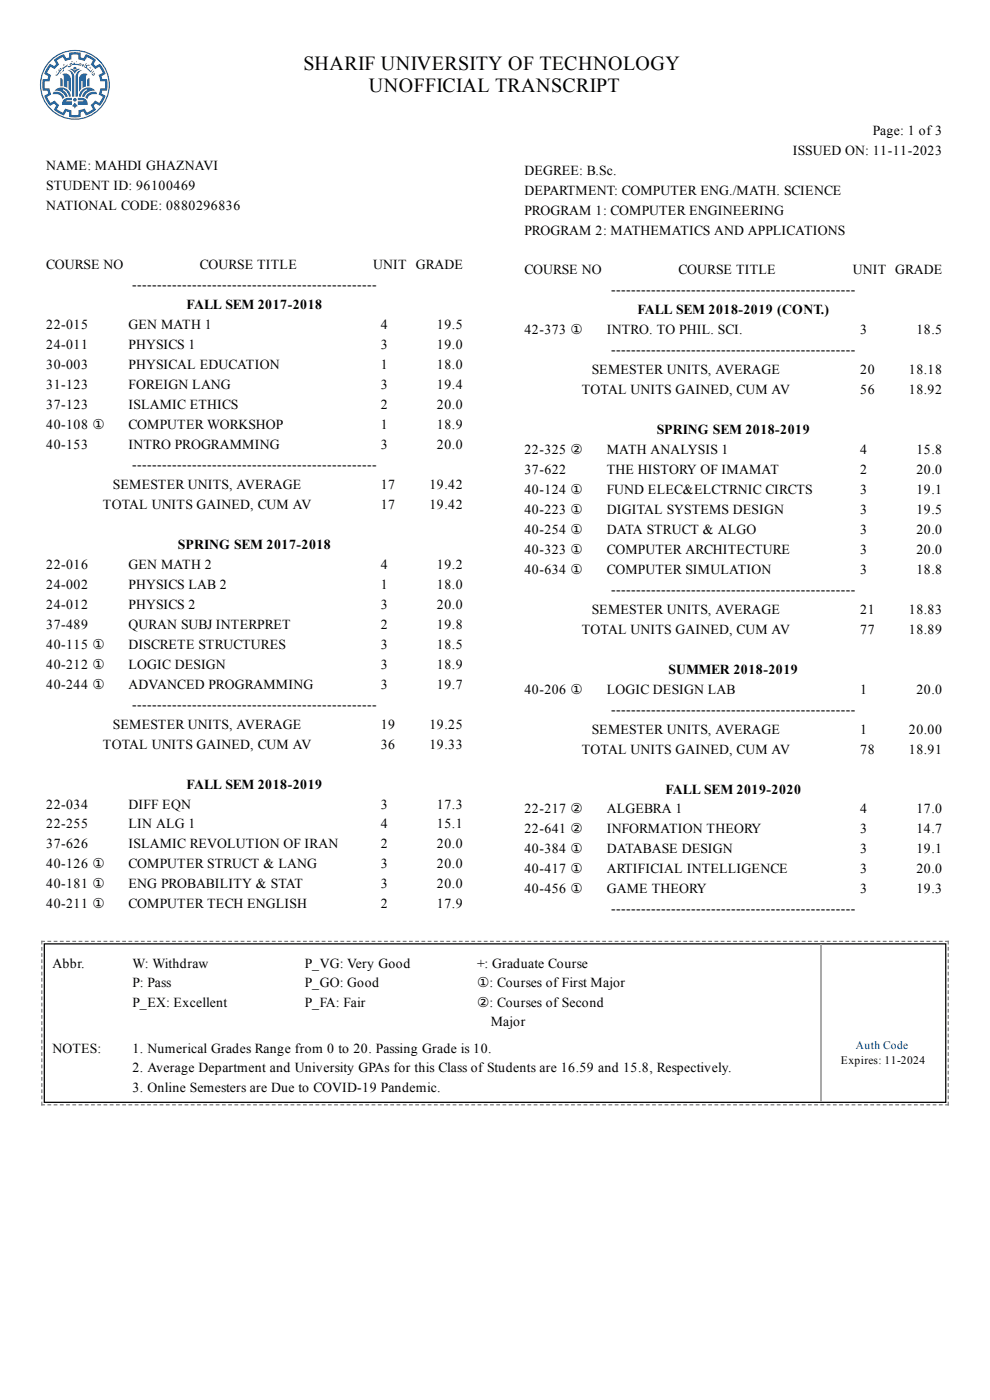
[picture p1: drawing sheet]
<svg xmlns="http://www.w3.org/2000/svg" width="210mm" height="297mm" viewBox="0 0 210 297" stroke-linecap="round" stroke-linejoin="round" font-family="sans-serif">
<defs><g id="words">
<g font-size="4.2">
<text x="64.3" y="14.8">SHARIF UNIVERSITY OF TECHNOLOGY</text>
<text x="78.2" y="19.6">UNOFFICIAL TRANSCRIPT</text>
</g>
<g font-size="2.9">
<text x="185" y="28.6">Page: 1 of 3</text>
<text x="9.8" y="36">NAME: MAHDI GHAZNAVI</text>
<text x="168.1" y="32.8">ISSUED ON: 11-11-2023</text>
<text x="9.8" y="40.2">STUDENT ID: 96100469</text>
<text x="111.2" y="37.1">DEGREE: B.Sc.</text>
<text x="111.2" y="41.3">DEPARTMENT: COMPUTER ENG./MATH. SCIENCE</text>
<text x="9.8" y="44.5">NATIONAL CODE: 0880296836</text>
<text x="111.2" y="45.5">PROGRAM 1: COMPUTER ENGINEERING</text>
<text x="111.2" y="49.8">PROGRAM 2: MATHEMATICS AND APPLICATIONS</text>
<text x="9.8" y="57.2">COURSE NO</text>
<text x="42.3" y="57.2">COURSE TITLE</text>
<text x="79.1" y="57.2">UNIT GRADE</text>
<text x="111.2" y="58.2">COURSE NO</text>
<text x="143.9" y="58.2">COURSE TITLE</text>
<text x="180.8" y="58.2">UNIT GRADE</text>
<text x="28.1" y="61.4">-------------------------------------------------</text>
<text x="39.6" y="65.6">FALL SEM 2017-2018</text>
<text x="129.6" y="62.5">-------------------------------------------------</text>
<text x="9.8" y="69.9">22-015</text>
<text x="27.3" y="69.9">GEN MATH 1</text>
<text x="80.7" y="69.9">4</text>
<text x="92.6" y="69.9">19.5</text>
<text x="111.2" y="70.9">42-373</text>
<text x="121" y="70.9">①</text>
<text x="128.6" y="70.9">INTRO. TO PHIL. SCI.</text>
<text x="135.1" y="66.7">FALL SEM 2018-2019 (CONT.)</text>
<text x="182.4" y="70.9">3</text>
<text x="194.3" y="70.9">18.5</text>
<text x="9.8" y="74.1">24-011</text>
<text x="27.3" y="74.1">PHYSICS 1</text>
<text x="80.7" y="74.1">3</text>
<text x="92.6" y="74.1">19.0</text>
<text x="129.6" y="75.2">-------------------------------------------------</text>
<text x="9.8" y="78.3">30-003</text>
<text x="9.8" y="82.6">31-123</text>
<text x="27.3" y="78.3">PHYSICAL EDUCATION</text>
<text x="27.3" y="82.6">FOREIGN LANG</text>
<text x="80.7" y="78.3">1</text>
<text x="80.7" y="82.6">3</text>
<text x="92.6" y="78.3">18.0</text>
<text x="92.6" y="82.6">19.4</text>
<text x="123.3" y="83.6">TOTAL UNITS GAINED, CUM AV</text>
<text x="125.5" y="79.4">SEMESTER UNITS, AVERAGE</text>
<text x="182.4" y="79.4">20</text>
<text x="182.4" y="83.6">56</text>
<text x="192.7" y="79.4">18.18</text>
<text x="192.7" y="83.6">18.92</text>
<text x="9.8" y="86.8">37-123</text>
<text x="27.3" y="86.8">ISLAMIC ETHICS</text>
<text x="80.7" y="86.8">2</text>
<text x="92.6" y="86.8">20.0</text>
<text x="9.8" y="91.1">40-108</text>
<text x="9.8" y="95.3">40-153</text>
<text x="19.6" y="91.1">①</text>
<text x="27.3" y="91.1">COMPUTER WORKSHOP</text>
<text x="27.3" y="95.3">INTRO PROGRAMMING</text>
<text x="80.7" y="91.1">1</text>
<text x="80.7" y="95.3">3</text>
<text x="92.6" y="91.1">18.9</text>
<text x="92.6" y="95.3">20.0</text>
<text x="139.2" y="92.1">SPRING SEM 2018-2019</text>
<text x="28.1" y="99.5">-------------------------------------------------</text>
<text x="111.2" y="96.3">22-325</text>
<text x="111.2" y="100.6">37-622</text>
<text x="121" y="96.3">②</text>
<text x="128.6" y="96.3">MATH ANALYSIS 1</text>
<text x="128.6" y="100.6">THE HISTORY OF IMAMAT</text>
<text x="182.4" y="96.3">4</text>
<text x="182.4" y="100.6">2</text>
<text x="194.3" y="96.3">15.8</text>
<text x="194.3" y="100.6">20.0</text>
<text x="21.8" y="108">TOTAL UNITS GAINED, CUM AV</text>
<text x="24" y="103.8">SEMESTER UNITS, AVERAGE</text>
<text x="80.7" y="103.8">17</text>
<text x="80.7" y="108">17</text>
<text x="91.1" y="103.8">19.42</text>
<text x="91.1" y="108">19.42</text>
<text x="111.2" y="104.8">40-124</text>
<text x="121" y="104.8">①</text>
<text x="128.6" y="104.8">FUND ELEC&amp;ELCTRNIC CIRCTS</text>
<text x="182.4" y="104.8">3</text>
<text x="194.3" y="104.8">19.1</text>
<text x="111.2" y="109.1">40-223</text>
<text x="111.2" y="113.3">40-254</text>
<text x="121" y="109.1">①</text>
<text x="121" y="113.3">①</text>
<text x="128.6" y="109.1">DIGITAL SYSTEMS DESIGN</text>
<text x="128.6" y="113.3">DATA STRUCT &amp; ALGO</text>
<text x="182.4" y="109.1">3</text>
<text x="182.4" y="113.3">3</text>
<text x="194.3" y="109.1">19.5</text>
<text x="194.3" y="113.3">20.0</text>
<text x="37.7" y="116.5">SPRING SEM 2017-2018</text>
<text x="111.2" y="117.5">40-323</text>
<text x="121" y="117.5">①</text>
<text x="128.6" y="117.5">COMPUTER ARCHITECTURE</text>
<text x="182.4" y="117.5">3</text>
<text x="194.3" y="117.5">20.0</text>
<text x="9.8" y="120.7">22-016</text>
<text x="9.8" y="124.9">24-002</text>
<text x="27.3" y="120.7">GEN MATH 2</text>
<text x="27.3" y="124.9">PHYSICS LAB 2</text>
<text x="80.7" y="120.7">4</text>
<text x="80.7" y="124.9">1</text>
<text x="92.6" y="120.7">19.2</text>
<text x="92.6" y="124.9">18.0</text>
<text x="111.2" y="121.8">40-634</text>
<text x="121" y="121.8">①</text>
<text x="128.6" y="121.8">COMPUTER SIMULATION</text>
<text x="129.6" y="126">-------------------------------------------------</text>
<text x="182.4" y="121.8">3</text>
<text x="194.3" y="121.8">18.8</text>
<text x="9.8" y="129.2">24-012</text>
<text x="27.3" y="129.2">PHYSICS 2</text>
<text x="80.7" y="129.2">3</text>
<text x="92.6" y="129.2">20.0</text>
<text x="125.5" y="130.2">SEMESTER UNITS, AVERAGE</text>
<text x="182.4" y="130.2">21</text>
<text x="192.7" y="130.2">18.83</text>
<text x="9.8" y="133.4">37-489</text>
<text x="9.8" y="137.6">40-115</text>
<text x="19.6" y="137.6">①</text>
<text x="27.3" y="133.4">QURAN SUBJ INTERPRET</text>
<text x="27.3" y="137.6">DISCRETE STRUCTURES</text>
<text x="80.7" y="133.4">2</text>
<text x="80.7" y="137.6">3</text>
<text x="92.6" y="133.4">19.8</text>
<text x="92.6" y="137.6">18.5</text>
<text x="123.3" y="134.5">TOTAL UNITS GAINED, CUM AV</text>
<text x="182.4" y="134.5">77</text>
<text x="192.7" y="134.5">18.89</text>
<text x="9.8" y="141.9">40-212</text>
<text x="19.6" y="141.9">①</text>
<text x="27.3" y="141.9">LOGIC DESIGN</text>
<text x="80.7" y="141.9">3</text>
<text x="92.6" y="141.9">18.9</text>
<text x="141.7" y="142.9">SUMMER 2018-2019</text>
<text x="9.8" y="146.1">40-244</text>
<text x="19.6" y="146.1">①</text>
<text x="27.3" y="146.1">ADVANCED PROGRAMMING</text>
<text x="80.7" y="146.1">3</text>
<text x="92.6" y="146.1">19.7</text>
<text x="111.2" y="147.2">40-206</text>
<text x="121" y="147.2">①</text>
<text x="128.6" y="147.2">LOGIC DESIGN LAB</text>
<text x="182.4" y="147.2">1</text>
<text x="194.3" y="147.2">20.0</text>
<text x="24" y="154.6">SEMESTER UNITS, AVERAGE</text>
<text x="28.1" y="150.3">-------------------------------------------------</text>
<text x="80.7" y="154.6">19</text>
<text x="91.1" y="154.6">19.25</text>
<text x="125.5" y="155.6">SEMESTER UNITS, AVERAGE</text>
<text x="129.6" y="151.4">-------------------------------------------------</text>
<text x="182.4" y="155.6">1</text>
<text x="192.7" y="155.6">20.00</text>
<text x="21.8" y="158.8">TOTAL UNITS GAINED, CUM AV</text>
<text x="80.7" y="158.8">36</text>
<text x="91.1" y="158.8">19.33</text>
<text x="123.3" y="159.9">TOTAL UNITS GAINED, CUM AV</text>
<text x="182.4" y="159.9">78</text>
<text x="192.7" y="159.9">18.91</text>
<text x="39.6" y="167.3">FALL SEM 2018-2019</text>
<text x="9.8" y="171.5">22-034</text>
<text x="27.3" y="171.5">DIFF EQN</text>
<text x="80.7" y="171.5">3</text>
<text x="92.6" y="171.5">17.3</text>
<text x="111.2" y="172.6">22-217</text>
<text x="121" y="172.6">②</text>
<text x="128.6" y="172.6">ALGEBRA 1</text>
<text x="141.1" y="168.3">FALL SEM 2019-2020</text>
<text x="182.4" y="172.6">4</text>
<text x="194.3" y="172.6">17.0</text>
<text x="9.8" y="175.8">22-255</text>
<text x="9.8" y="180">37-626</text>
<text x="27.3" y="175.8">LIN ALG 1</text>
<text x="27.3" y="180">ISLAMIC REVOLUTION OF IRAN</text>
<text x="80.7" y="175.8">4</text>
<text x="80.7" y="180">2</text>
<text x="92.6" y="175.8">15.1</text>
<text x="92.6" y="180">20.0</text>
<text x="111.2" y="176.8">22-641</text>
<text x="121" y="176.8">②</text>
<text x="128.6" y="176.8">INFORMATION THEORY</text>
<text x="182.4" y="176.8">3</text>
<text x="194.3" y="176.8">14.7</text>
<text x="9.8" y="184.2">40-126</text>
<text x="19.6" y="184.2">①</text>
<text x="27.3" y="184.2">COMPUTER STRUCT &amp; LANG</text>
<text x="80.7" y="184.2">3</text>
<text x="92.6" y="184.2">20.0</text>
<text x="111.2" y="181.1">40-384</text>
<text x="111.2" y="185.3">40-417</text>
<text x="121" y="181.1">①</text>
<text x="121" y="185.3">①</text>
<text x="128.6" y="181.1">DATABASE DESIGN</text>
<text x="128.6" y="185.3">ARTIFICIAL INTELLIGENCE</text>
<text x="182.4" y="181.1">3</text>
<text x="182.4" y="185.3">3</text>
<text x="194.3" y="181.1">19.1</text>
<text x="194.3" y="185.3">20.0</text>
<text x="9.8" y="188.5">40-181</text>
<text x="19.6" y="188.5">①</text>
<text x="27.3" y="188.5">ENG PROBABILITY &amp; STAT</text>
<text x="80.7" y="188.5">3</text>
<text x="92.6" y="188.5">20.0</text>
<text x="111.2" y="189.5">40-456</text>
<text x="121" y="189.5">①</text>
<text x="128.6" y="189.5">GAME THEORY</text>
<text x="182.4" y="189.5">3</text>
<text x="194.3" y="189.5">19.3</text>
<text x="9.8" y="192.7">40-211</text>
<text x="19.6" y="192.7">①</text>
<text x="27.3" y="192.7">COMPUTER TECH ENGLISH</text>
<text x="80.7" y="192.7">2</text>
<text x="92.6" y="192.7">17.9</text>
<text x="129.6" y="193.8">-------------------------------------------------</text>
<text x="11.1" y="205.4">Abbr.</text>
<text x="28.1" y="205.4">W: Withdraw</text>
<text x="28.1" y="209.4">P: Pass</text>
<text x="64.6" y="205.4">P_VG: Very Good</text>
<text x="64.6" y="209.4">P_GO: Good</text>
<text x="101.1" y="205.4">+: Graduate Course</text>
<text x="101.1" y="209.4">①: Courses of First Major</text>
<text x="28.1" y="213.6">P_EX: Excellent</text>
<text x="64.6" y="213.6">P_FA: Fair</text>
<text x="101.1" y="213.6">②: Courses of Second</text>
<text x="104" y="217.6">Major</text>
<text x="11.1" y="223.4">NOTES:</text>
<text x="28.1" y="223.4">1. Numerical Grades Range from 0 to 20. Passing Grade is 10.</text>
<text x="28.1" y="227.4">2. Average Department and University GPAs for this Class of Students are 16.59 and 15.8, Respectively.</text>
<text x="28.1" y="231.6">3. Online Semesters are Due to COVID-19 Pandemic.</text>
</g>
<text font-size="2.4" x="178.3" y="225.8">Expires: 11-2024</text>
<text font-size="2.4" fill="#00e" x="181.5" y="222.6">Auth Code</text>
</g></defs>
<g fill="#808080">
<path d="M8.7 199.6h.8v.2h-.8zM10.1 199.6h.7v.2h-.7zM11.4 199.6h.8v.2h-.8zM12.7 199.6h.8v.2h-.8zM14 199.6h.8v.2h-.8zM15.3 199.6h.8v.2h-.8zM16.7 199.6h.8v.2h-.8zM18 199.6h.8v.2h-.8zM19.3 199.6h.8v.2h-.8zM20.6 199.6h.8v.2h-.8zM21.9 199.6h.8v.2h-.8zM23.3 199.6h.8v.2h-.8zM24.6 199.6h.8v.2h-.8zM25.9 199.6h.8v.2h-.8zM27.2 199.6h.8v.2h-.8zM28.6 199.6h.8v.2h-.8zM29.9 199.6h.8v.2h-.8zM31.2 199.6h.8v.2h-.8zM32.5 199.6h.8v.2h-.8zM33.8 199.6h.8v.2h-.8zM35.2 199.6h.8v.2h-.8zM36.5 199.6h.8v.2h-.8zM37.8 199.6h.8v.2h-.8zM39.1 199.6h.8v.2h-.8zM40.5 199.6h.7v.2h-.7zM41.8 199.6h.8v.2h-.8zM43.1 199.6h.8v.2h-.8zM44.4 199.6h.8v.2h-.8zM45.7 199.6h.8v.2h-.8zM47.1 199.6h.8v.2h-.8zM48.4 199.6h.8v.2h-.8zM49.7 199.6h.8v.2h-.8zM51 199.6h.8v.2h-.8zM52.3 199.6h.8v.2h-.8zM53.7 199.6h.8v.2h-.8zM55 199.6h.8v.2h-.8zM56.3 199.6h.8v.2h-.8zM57.6 199.6h.8v.2h-.8zM59 199.6h.8v.2h-.8zM60.3 199.6h.8v.2h-.8zM61.6 199.6h.8v.2h-.8zM62.9 199.6h.8v.2h-.8zM64.2 199.6h.8v.2h-.8zM65.6 199.6h.8v.2h-.8zM66.9 199.6h.8v.2h-.8zM68.2 199.6h.8v.2h-.8zM69.5 199.6h.8v.2h-.8zM70.9 199.6h.7v.2h-.7zM72.2 199.6h.8v.2h-.8zM73.5 199.6h.8v.2h-.8zM74.8 199.6h.8v.2h-.8zM76.1 199.6h.8v.2h-.8zM77.5 199.6h.8v.2h-.8zM78.8 199.6h.8v.2h-.8zM80.1 199.6h.8v.2h-.8zM81.4 199.6h.8v.2h-.8zM82.7 199.6h.8v.2h-.8zM84.1 199.6h.8v.2h-.8zM85.4 199.6h.8v.2h-.8zM86.7 199.6h.8v.2h-.8zM88 199.6h.8v.2h-.8zM89.4 199.6h.7v.2h-.7zM90.7 199.6h.8v.2h-.8zM92 199.6h.8v.2h-.8zM93.3 199.6h.8v.2h-.8zM94.6 199.6h.8v.2h-.8zM96 199.6h.8v.2h-.8zM97.3 199.6h.8v.2h-.8zM98.6 199.6h.8v.2h-.8zM99.9 199.6h.8v.2h-.8zM101.3 199.6h.7v.2h-.7zM102.6 199.6h.8v.2h-.8zM103.9 199.6h.8v.2h-.8zM105.2 199.6h.8v.2h-.8zM106.5 199.6h.8v.2h-.8zM107.9 199.6h.8v.2h-.8zM109.2 199.6h.8v.2h-.8zM110.5 199.6h.8v.2h-.8zM111.8 199.6h.8v.2h-.8zM113.1 199.6h.8v.2h-.8zM114.5 199.6h.8v.2h-.8zM115.8 199.6h.8v.2h-.8zM117.1 199.6h.8v.2h-.8zM118.4 199.6h.8v.2h-.8zM119.8 199.6h.7v.2h-.7zM121.1 199.6h.8v.2h-.8zM122.4 199.6h.8v.2h-.8zM123.7 199.6h.8v.2h-.8zM125 199.6h.8v.2h-.8zM126.4 199.6h.8v.2h-.8zM127.7 199.6h.8v.2h-.8zM129 199.6h.8v.2h-.8zM130.3 199.6h.8v.2h-.8zM131.6 199.6h.8v.2h-.8zM133 199.6h.8v.2h-.8zM134.3 199.6h.8v.2h-.8zM135.6 199.6h.8v.2h-.8zM136.9 199.6h.8v.2h-.8zM138.3 199.6h.8v.2h-.8zM139.6 199.6h.8v.2h-.8zM140.9 199.6h.8v.2h-.8zM142.2 199.6h.8v.2h-.8zM143.5 199.6h.8v.2h-.8zM144.9 199.6h.8v.2h-.8zM146.2 199.6h.8v.2h-.8zM147.5 199.6h.8v.2h-.8zM148.8 199.6h.8v.2h-.8zM150.2 199.6h.7v.2h-.7zM151.5 199.6h.8v.2h-.8zM152.8 199.6h.8v.2h-.8zM154.1 199.6h.8v.2h-.8zM155.4 199.6h.8v.2h-.8zM156.8 199.6h.8v.2h-.8zM158.1 199.6h.8v.2h-.8zM159.4 199.6h.8v.2h-.8zM160.7 199.6h.8v.2h-.8zM162 199.6h.8v.2h-.8zM163.4 199.6h.8v.2h-.8zM164.7 199.6h.8v.2h-.8zM166 199.6h.8v.2h-.8zM167.3 199.6h.8v.2h-.8zM168.7 199.6h.8v.2h-.8zM170 199.6h.8v.2h-.8zM171.3 199.6h.8v.2h-.8zM172.6 199.6h.8v.2h-.8zM173.9 199.6h.8v.2h-.8zM175.3 199.6h.8v.2h-.8zM176.6 199.6h.8v.2h-.8zM177.9 199.6h.8v.2h-.8zM179.2 199.6h.8v.2h-.8zM180.6 199.6h.7v.2h-.7zM181.9 199.6h.8v.2h-.8zM183.2 199.6h.8v.2h-.8zM184.5 199.6h.8v.2h-.8zM185.8 199.6h.8v.2h-.8zM187.2 199.6h.8v.2h-.8zM188.5 199.6h.8v.2h-.8zM189.8 199.6h.8v.2h-.8zM191.1 199.6h.8v.2h-.8zM192.4 199.6h.8v.2h-.8zM193.8 199.6h.8v.2h-.8zM195.1 199.6h.8v.2h-.8zM196.4 199.6h.8v.2h-.8zM197.7 199.6h.8v.2h-.8zM199.1 199.6h.7v.2h-.7zM200.4 199.6h.8v.2h-.8z"/>
<path d="M8.7 234.3h.8v.2h-.8zM10.1 234.3h.7v.2h-.7zM11.4 234.3h.8v.2h-.8zM12.7 234.3h.8v.2h-.8zM14 234.3h.8v.2h-.8zM15.3 234.3h.8v.2h-.8zM16.7 234.3h.8v.2h-.8zM18 234.3h.8v.2h-.8zM19.3 234.3h.8v.2h-.8zM20.6 234.3h.8v.2h-.8zM21.9 234.3h.8v.2h-.8zM23.3 234.3h.8v.2h-.8zM24.6 234.3h.8v.2h-.8zM25.9 234.3h.8v.2h-.8zM27.2 234.3h.8v.2h-.8zM28.6 234.3h.8v.2h-.8zM29.9 234.3h.8v.2h-.8zM31.2 234.3h.8v.2h-.8zM32.5 234.3h.8v.2h-.8zM33.8 234.3h.8v.2h-.8zM35.2 234.3h.8v.2h-.8zM36.5 234.3h.8v.2h-.8zM37.8 234.3h.8v.2h-.8zM39.1 234.3h.8v.2h-.8zM40.5 234.3h.7v.2h-.7zM41.8 234.3h.8v.2h-.8zM43.1 234.3h.8v.2h-.8zM44.4 234.3h.8v.2h-.8zM45.7 234.3h.8v.2h-.8zM47.1 234.3h.8v.2h-.8zM48.4 234.3h.8v.2h-.8zM49.7 234.3h.8v.2h-.8zM51 234.3h.8v.2h-.8zM52.3 234.3h.8v.2h-.8zM53.7 234.3h.8v.2h-.8zM55 234.3h.8v.2h-.8zM56.3 234.3h.8v.2h-.8zM57.6 234.3h.8v.2h-.8zM59 234.3h.8v.2h-.8zM60.3 234.3h.8v.2h-.8zM61.6 234.3h.8v.2h-.8zM62.9 234.3h.8v.2h-.8zM64.2 234.3h.8v.2h-.8zM65.6 234.3h.8v.2h-.8zM66.9 234.3h.8v.2h-.8zM68.2 234.3h.8v.2h-.8zM69.5 234.3h.8v.2h-.8zM70.9 234.3h.7v.2h-.7zM72.2 234.3h.8v.2h-.8zM73.5 234.3h.8v.2h-.8zM74.8 234.3h.8v.2h-.8zM76.1 234.3h.8v.2h-.8zM77.5 234.3h.8v.2h-.8zM78.8 234.3h.8v.2h-.8zM80.1 234.3h.8v.2h-.8zM81.4 234.3h.8v.2h-.8zM82.7 234.3h.8v.2h-.8zM84.1 234.3h.8v.2h-.8zM85.4 234.3h.8v.2h-.8zM86.7 234.3h.8v.2h-.8zM88 234.3h.8v.2h-.8zM89.4 234.3h.7v.2h-.7zM90.7 234.3h.8v.2h-.8zM92 234.3h.8v.2h-.8zM93.3 234.3h.8v.2h-.8zM94.6 234.3h.8v.2h-.8zM96 234.3h.8v.2h-.8zM97.3 234.3h.8v.2h-.8zM98.6 234.3h.8v.2h-.8zM99.9 234.3h.8v.2h-.8zM101.3 234.3h.7v.2h-.7zM102.6 234.3h.8v.2h-.8zM103.9 234.3h.8v.2h-.8zM105.2 234.3h.8v.2h-.8zM106.5 234.3h.8v.2h-.8zM107.9 234.3h.8v.2h-.8zM109.2 234.3h.8v.2h-.8zM110.5 234.3h.8v.2h-.8zM111.8 234.3h.8v.2h-.8zM113.1 234.3h.8v.2h-.8zM114.5 234.3h.8v.2h-.8zM115.8 234.3h.8v.2h-.8zM117.1 234.3h.8v.2h-.8zM118.4 234.3h.8v.2h-.8zM119.8 234.3h.7v.2h-.7zM121.1 234.3h.8v.2h-.8zM122.4 234.3h.8v.2h-.8zM123.7 234.3h.8v.2h-.8zM125 234.3h.8v.2h-.8zM126.4 234.3h.8v.2h-.8zM127.7 234.3h.8v.2h-.8zM129 234.3h.8v.2h-.8zM130.3 234.3h.8v.2h-.8zM131.6 234.3h.8v.2h-.8zM133 234.3h.8v.2h-.8zM134.3 234.3h.8v.2h-.8zM135.6 234.3h.8v.2h-.8zM136.9 234.3h.8v.2h-.8zM138.3 234.3h.8v.2h-.8zM139.6 234.3h.8v.2h-.8zM140.9 234.3h.8v.2h-.8zM142.2 234.3h.8v.2h-.8zM143.5 234.3h.8v.2h-.8zM144.9 234.3h.8v.2h-.8zM146.2 234.3h.8v.2h-.8zM147.5 234.3h.8v.2h-.8zM148.8 234.3h.8v.2h-.8zM150.2 234.3h.7v.2h-.7zM151.5 234.3h.8v.2h-.8zM152.8 234.3h.8v.2h-.8zM154.1 234.3h.8v.2h-.8zM155.4 234.3h.8v.2h-.8zM156.8 234.3h.8v.2h-.8zM158.1 234.3h.8v.2h-.8zM159.4 234.3h.8v.2h-.8zM160.7 234.3h.8v.2h-.8zM162 234.3h.8v.2h-.8zM163.4 234.3h.8v.2h-.8zM164.7 234.3h.8v.2h-.8zM166 234.3h.8v.2h-.8zM167.3 234.3h.8v.2h-.8zM168.7 234.3h.8v.2h-.8zM170 234.3h.8v.2h-.8zM171.3 234.3h.8v.2h-.8zM172.6 234.3h.8v.2h-.8zM173.9 234.3h.8v.2h-.8zM175.3 234.3h.8v.2h-.8zM176.6 234.3h.8v.2h-.8zM177.9 234.3h.8v.2h-.8zM179.2 234.3h.8v.2h-.8zM180.6 234.3h.7v.2h-.7zM181.9 234.3h.8v.2h-.8zM183.2 234.3h.8v.2h-.8zM184.5 234.3h.8v.2h-.8zM185.8 234.3h.8v.2h-.8zM187.2 234.3h.8v.2h-.8zM188.5 234.3h.8v.2h-.8zM189.8 234.3h.8v.2h-.8zM191.1 234.3h.8v.2h-.8zM192.4 234.3h.8v.2h-.8zM193.8 234.3h.8v.2h-.8zM195.1 234.3h.8v.2h-.8zM196.4 234.3h.8v.2h-.8zM197.7 234.3h.8v.2h-.8zM199.1 234.3h.7v.2h-.7zM200.4 234.3h.8v.2h-.8z"/>
<path d="M200.9 199.6h.3v.8h-.3zM200.9 200.9h.3v.8h-.3zM200.9 202.2h.3v.8h-.3zM200.9 203.5h.3v.8h-.3zM200.9 204.8h.3v.8h-.3zM200.9 206.1h.3v.8h-.3zM200.9 207.5h.3v.8h-.3zM200.9 208.8h.3v.8h-.3zM200.9 210.1h.3v.8h-.3zM200.9 211.4h.3v.8h-.3zM200.9 212.7h.3v.8h-.3zM200.9 214h.3v.8h-.3zM200.9 215.3h.3v.8h-.3zM200.9 216.7h.3v.7h-.3zM200.9 218h.3v.8h-.3zM200.9 219.3h.3v.8h-.3zM200.9 220.6h.3v.8h-.3zM200.9 221.9h.3v.8h-.3zM200.9 223.2h.3v.8h-.3zM200.9 224.5h.3v.8h-.3zM200.9 225.8h.3v.8h-.3zM200.9 227.2h.3v.8h-.3zM200.9 228.5h.3v.8h-.3zM200.9 229.8h.3v.8h-.3zM200.9 231.1h.3v.8h-.3zM200.9 232.4h.3v.8h-.3zM200.9 233.7h.3v.8h-.3z"/>
<path d="M8.7 199.6h.3v.8h-.3zM8.7 200.9h.3v.8h-.3zM8.7 202.2h.3v.8h-.3zM8.7 203.5h.3v.8h-.3zM8.7 204.8h.3v.8h-.3zM8.7 206.1h.3v.8h-.3zM8.7 207.5h.3v.8h-.3zM8.7 208.8h.3v.8h-.3zM8.7 210.1h.3v.8h-.3zM8.7 211.4h.3v.8h-.3zM8.7 212.7h.3v.8h-.3zM8.7 214h.3v.8h-.3zM8.7 215.3h.3v.8h-.3zM8.7 216.7h.3v.7h-.3zM8.7 218h.3v.8h-.3zM8.7 219.3h.3v.8h-.3zM8.7 220.6h.3v.8h-.3zM8.7 221.9h.3v.8h-.3zM8.7 223.2h.3v.8h-.3zM8.7 224.5h.3v.8h-.3zM8.7 225.8h.3v.8h-.3zM8.7 227.2h.3v.8h-.3zM8.7 228.5h.3v.8h-.3zM8.7 229.8h.3v.8h-.3zM8.7 231.1h.3v.8h-.3zM8.7 232.4h.3v.8h-.3zM8.7 233.7h.3v.8h-.3z"/>
</g>
<path d="M9.4 200.2h191.1v33.7h-191.1z" fill="none" stroke="#000" stroke-width=".26"/>
<path d="M174 200.4v33.3" fill="none" stroke="#a9a9a9" stroke-width=".26"/>
<g fill="#1966ab">
<path d="M18.2 13.4h.2l-.4 .6 .2 .2h.1v-.4l.8 .1-.6 .1a.93 .93 0 0 0 .6 .9l.2 .2 .1-.2a.27 .27 0 0 1-.1 .4 .27 .27 0 0 1-.4-.2l-.7-.7a.31 .31 0 0 1-.3-.2 .31 .31 0 0 1 .1-.4z"/>
<path d="M13.2 14.4l.9-.6 .1 .3-.7 .4a.4 .4 0 0 1 .1 .5 .4 .4 0 0 1-.4 .2l.2-.5z"/>
<path d="M19.5 15.7l.4 .2v-.4a.29 .29 0 0 1 .2 .3 .29 .29 0 0 1-.4 .2 .29 .29 0 0 1-.2-.3z"/>
<path d="M19.8 15.1l.2-.1-.6 .6z"/>
<path d="M18.6 13.7h.4z"/>
<path d="M15.9 21.8l.6 .7a.62 .62 0 0 0-.6 .6 .62 .62 0 0 0-.6-.6z"/>
<path d="M16.5 20.8a1.64 1.64 0 0 1 2 .8l.1 .6h-2.1v-.7h1.2l-.2-.2h-1z"/>
<path d="M13.4 21.3a1.76 1.76 0 0 1 1.9-.5v.5h-1l-.3 .2h1.3v.7h-2.1z"/>
<path d="M18.5 20a2.11 2.11 0 0 1 1.9-.5l.2 .5a1.5 1.5 0 0 0-2.1 1.1l-.4-.4z"/>
<path d="M11.4 19.5a1.9 1.9 0 0 1 2.3 1.2l-.5 .4a1.5 1.5 0 0 0-2-1.1z"/>
<path d="M17.3 19.1a1.96 1.96 0 0 1 2.9 .1 2.07 2.07 0 0 0-2.3 1.4l-.5-.1a2.07 2.07 0 0 1 1-1.4l-.1-.2a1.54 1.54 0 0 0-1.2 1.6h-.4l.1-.5z"/>
<path d="M11.8 19a1.96 1.96 0 0 1 2.1-.3 1.96 1.96 0 0 1 1.1 1.8h-.4a2.01 2.01 0 0 0-1.2-1.6l-.1 .2a2.07 2.07 0 0 1 1.1 1.4l-.5 .1a2.07 2.07 0 0 0-2.3-1.4z"/>
<path d="M18.6 16.7l.4-.1v1.7h-.5v-1.2z"/>
<path d="M12.8 16.6l.4 .3 .1 1.4h-.5z"/>
<path d="M17.1 15.9l.8-.3 .7 .2-.4 .4v2.2l-.7 .3v-1.5l-.2-.1-.1 1.8-.5 .6v-2.7z"/>
<path d="M13.2 15.8a1.2 1.2 0 0 1 1.8 1v2.7l-.5-.6v-1.8l-.2 .1v1.5l-.8-.3v-2.2z"/>
<path d="M16.4 15.3l.5-.3 .6-.2-.6 .4-.4 .7v4.6h-.5v-4.2l.1-.6z"/>
<path d="M14.3 14.8a1.48 1.48 0 0 1 1.5 1.5v4.2h-.5l-.1-4.6-.4-.7z"/>
<path d="M14.7 14.7l.6-.1 .6 .5 .5-.5 .6 .1-.7 .4-.4 .6-.4-.6z"/>
<path d="M15.7 14.2a.37 .37 0 0 1 .5 .4l-.3 .2-.4-.2z"/>
<path d="M8.5 18a7.4 7.4 0 0 1 14.8 0 7.4 7.4 0 0 1-14.8 0zM8.7 18a7.2 7.2 0 0 0 14.3 0 7.2 7.2 0 0 0-14.3 0z"/>
<path d="M10.6 13.5l-.7 .9-.5 1.3 .8 .5-.1 .6h-1l-.1 1.7 .1 .7h1l.1 .6-.8 .5 .9 1.8 .3 .4 .9-.5 .4 .4-.5 .9 1.1 .8 1 .4 .5-.9 .6 .2v1l1.8 .1 .7-.1v-1l.6-.2 .5 .9 1.9-1 .3-.2-.6-.9 .5-.4 .9 .5 .6-.9 .6-1.3-.9-.5 .2-.6h1l.1-1.7-.1-.7h-1l-.2-.6 .9-.5-.9-1.8-.3-.4-.9 .5-.5-.4 .6-.9-1-.6-1.2-.6-.5 .9-.6-.2v-1l-1.7-.1-.8 .1v1l-.6 .2-.5-.9-1.8 1-.3 .2 .5 .9-.4 .4zM12 12.8l1.3-.7 .5 .9 1.3-.4v-1h1.5v1l1.3 .4 .5-.9 1.3 .7-.5 .9 1 1 .8-.5 .8 1.2-.9 .5 .4 1.4h1v1.4h-1l-.4 1.3 .9 .5-.8 1.3-.8-.5-1 1 .5 .8-1.3 .8-.5-.9-1.3 .4v1h-1.5v-1l-1.3-.4-.5 .9-1.3-.7 .5-.9-.9-1-.9 .5-.7-1.3 .8-.5-.3-1.3h-1v-1.4h1l.3-1.3-.8-.5 .7-1.3 .9 .5 .9-1z"/>
<path d="M14.3 13.6l.1 .3a.32 .32 0 0 0 .3 .1 .32 .32 0 0 0 .3-.1h-.1a.28 .28 0 0 1 .1-.5 .28 .28 0 0 1 .4 .2h.2v-.1a.2 .2 0 0 1 .2-.2 .2 .2 0 0 1 .1 .3h.7a.37 .37 0 0 1 .4-.2 .37 .37 0 0 1 .3 .4l-.3 .1-1.3-.2a.41 .41 0 0 1-.6-.2l-.2 .1 .2 .1a.4 .4 0 0 1-.4 .6 .4 .4 0 0 1-.4-.7zM16.7 13.7h.5z"/>
<path d="M12.7 14.5h.3a.44 .44 0 0 1-.3 .7l-.4 .7a.31 .31 0 0 1-.3 .2 .31 .31 0 0 1-.3-.2 .98 .98 0 0 0 .7-1.2l.3 .2 .1-.1 .1-.2zM12.5 14.9l.1 .1z"/>
<path d="M17.5 13.6h.1a.23 .23 0 0 1 .1 .3 .23 .23 0 0 1-.3 0zM17.5 13.8l.1 .1z"/>
<circle cx="19.6" cy="14.7" r=".09"/>
<circle cx="19.2" cy="14.5" r=".09"/>
<circle cx="19" cy="14.3" r=".09"/>
<circle cx="16.2" cy="13.1" r=".09"/>
<circle cx="19.2" cy="14.3" r=".09"/>
<circle cx="13.5" cy="13.9" r=".09"/>
<circle cx="13.6" cy="13.8" r=".09"/>
<circle cx="15.1" cy="13.1" r=".09"/>
<circle cx="15.3" cy="13.1" r=".09"/>
<circle cx="12.8" cy="15.6" r=".09"/>
<circle cx="12.9" cy="15.4" r=".09"/>
<circle cx="12" cy="15.3" r=".09"/>
<circle cx="13.4" cy="13.7" r=".09"/>
<circle cx="15.9" cy="21.2" r=".37"/>
</g>
<use href="#words"/>
</svg>
